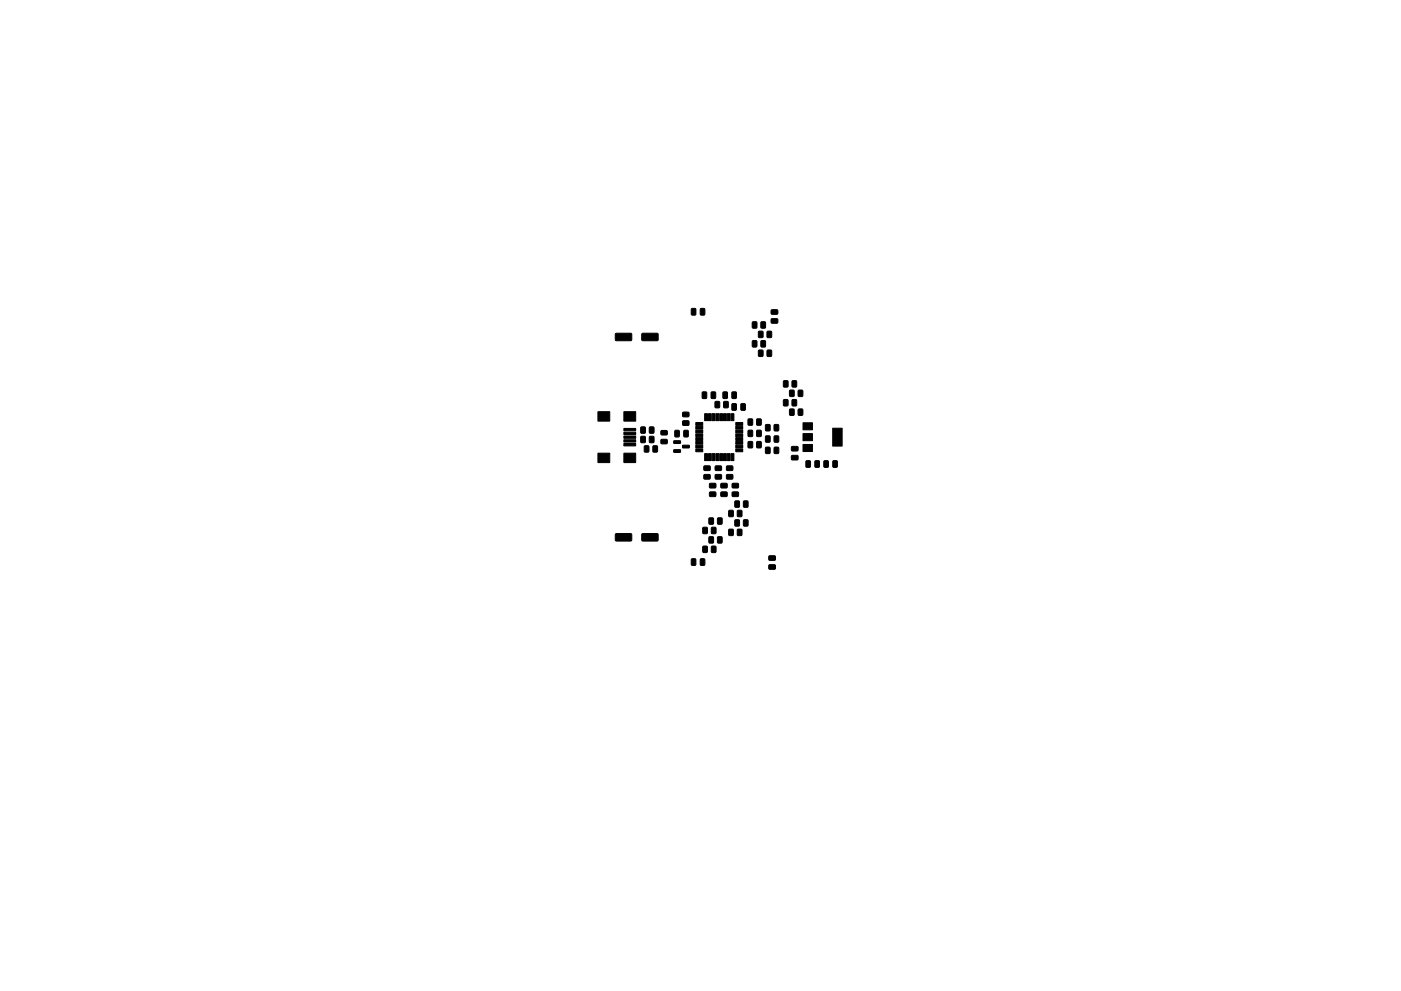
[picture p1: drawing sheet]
<svg xmlns="http://www.w3.org/2000/svg" width="297mm" height="210mm" viewBox="0 0 297 210" stroke-linecap="round" stroke-linejoin="round" font-family="sans-serif">
<g fill="#000" stroke="#000" stroke-width=".21">
<path d="M130.5 70.8l3.3-.1 .1 .2v1.2l-.2 .2h-3.1l-.1-.3zM136.1 70.8l3.3-.1 .1 .2v1.2l-.2 .2h-3.1l-.1-.3zM146.6 65.5l.7-.1 .2 .2 .1 1-.2 .3h-.6l-.2-.2zM148.5 65.5l.7-.1 .2 .2 .1 1-.2 .3h-.6l-.2-.2zM159.5 72.3l.8-.1 .2 .2v1l-.2 .2h-.6l-.2-.1zM159.5 68.3l.8-.1 .2 .2v1l-.2 .2h-.6l-.2-.1zM160.8 74.3l.8-.1 .2 .2v1l-.2 .2h-.6l-.2-.1zM161.4 72.3l.7-.1 .2 .2v1l-.1 .2h-.6l-.3-.1zM160.8 70.3l.8-.1 .2 .2v1l-.2 .2h-.6l-.2-.1zM161.4 68.3l.7-.1 .2 .2v1l-.1 .2h-.6l-.3-.1zM162.7 74.3l.7-.1 .2 .2v1l-.1 .2h-.6l-.3-.1zM162.7 70.3l.7-.1 .2 .2v1l-.1 .2h-.6l-.3-.1z"/>
<path d="M163.5 65.8l1.3-.1 .1 .2v.6l-.2 .2h-1.1l-.1-.3zM163.5 67.7l1.3-.1 .1 .2v.6l-.2 .2h-1.1l-.1-.3zM126.8 87.3h2.5v2h-2.5zM126.8 96.1h2.5v2h-2.5zM132.3 90.9h2.5v.5h-2.5zM132.3 91.7h2.5v.5h-2.5zM132.3 92.5h2.5v.5h-2.5zM132.3 93.3h2.5v.5h-2.5zM132.3 94.1h2.5v.5h-2.5zM132.3 87.3h2.5v2h-2.5zM132.3 96.1h2.5v2h-2.5zM135.9 90.6l.7-.1 .2 .2 .1 1-.2 .2h-.6l-.3-.1z"/>
<path d="M135.9 92.6l.7-.1 .2 .2 .1 1-.2 .2h-.6l-.3-.1zM136.6 94.6l.7-.1 .3 .2v1l-.2 .2h-.6l-.2-.1zM137.7 90.6l.7-.1 .3 .2v1l-.2 .2h-.6l-.2-.1zM137.7 92.6l.7-.1 .3 .2v1l-.2 .2h-.6l-.2-.1zM138.5 94.6l.7-.1 .2 .2v1l-.1 .2h-.7l-.2-.1zM140.2 91.4l1.1-.1 .2 .3v.5l-.2 .2h-1l-.2-.2zM140.2 93.3l1.1-.1 .2 .2v.6l-.2 .2h-1l-.2-.3zM142.9 93.5h1.3l.1 .5-1.4 .1zM142.9 95.4h1.3l.1 .5-1.4 .1zM143.1 91.3h.7l.2 .1 .1 1.1-.2 .2h-.6l-.2-.1zM144.7 94.5h1.4l.1 .5h-1.4zM144.8 89.3h1.1l.2 .2v.6l-.2 .2h-1l-.2-.3z"/>
<path d="M144.8 87.5l1.1-.1 .2 .3v.6l-.2 .1h-1l-.2-.2zM145 91.3h.7l.2 .1v1.1l-.1 .2h-.6l-.2-.1zM148.9 83.2l.7-.1 .2 .2 .1 1-.2 .3h-.6l-.2-.2zM147.5 89.6h1.5v.6h-1.5zM147.5 90.4h1.5v.6h-1.5zM147.5 91.2h1.5v.6h-1.5zM147.5 92h1.5v.6h-1.5zM147.5 92.8h1.5v.6h-1.5zM147.5 93.6h1.5v.6h-1.5zM147.5 94.4h1.5v.6h-1.5zM147.5 95.2h1.5v.6h-1.5zM149.4 96.2h.6v1.5h-.6z"/>
<path d="M149.4 87.8h.6v1.4h-.6zM149.3 98.9l1.1-.1 .2 .3v.6l-.3 .1h-.9l-.2-.2zM150.2 96.2h.6v1.5h-.6zM150.2 87.8h.6v1.4h-.6zM150.8 83.2l.7-.1 .2 .2 .1 1-.2 .3h-.6l-.2-.2zM151 96.2h.6v1.5h-.6zM151 87.8h.6v1.4h-.6zM151.8 96.2h.6v1.5h-.6zM151.8 87.8h.6v1.4h-.6zM152.6 96.2h.6v1.5h-.6zM152.6 87.8h.6v1.4h-.6zM151.6 85.2l.7-.1 .3 .2v1l-.2 .2h-.6l-.2-.1z"/>
<path d="M151.7 98.9l1.1-.1 .2 .3v.6l-.2 .1h-1l-.2-.2zM153.4 96.2h.6v1.5h-.6zM153.4 87.8h.6v1.4h-.6zM154.2 96.2h.6v1.5h-.6zM154.2 87.8h.6v1.4h-.6zM153.3 83.2l.7-.1 .2 .2v1l-.1 .3h-.6l-.2-.2zM153.5 85.2l.7-.1 .2 .2v1l-.1 .2h-.7l-.2-.1zM155 96.2h.6v1.5h-.6zM155 87.8h.6v1.4h-.6zM154.1 98.9l1.1-.1 .2 .3v.6l-.2 .1h-1l-.2-.2zM155.2 85.7l.7-.1 .2 .2 .1 1-.2 .3h-.6l-.2-.2zM155.2 83.2l.7-.1 .2 .2 .1 1-.2 .3h-.6l-.2-.2z"/>
<path d="M157.1 85.7l.7-.1 .2 .2v1l-.1 .3h-.6l-.2-.2zM156 95.2h1.5v.6h-1.5zM156 94.4h1.5v.6h-1.5zM156 93.6h1.5v.6h-1.5zM156 92.8h1.5v.6h-1.5zM156 92h1.5v.6h-1.5zM156 91.2h1.5v.6h-1.5zM156 90.4h1.5v.6h-1.5zM156 89.6h1.5v.6h-1.5zM158.6 88.9l.7-.1 .3 .2v1l-.2 .2h-.6l-.2-.1zM158.6 93.7l.7-.1 .3 .2v1l-.2 .2h-.6l-.2-.1zM158.6 91.3l.7-.1 .3 .2v1l-.2 .2h-.6l-.2-.1z"/>
<path d="M160.5 88.9l.7-.1 .2 .2v1l-.1 .2h-.7l-.2-.1zM160.5 93.7l.7-.1 .2 .2v1l-.1 .2h-.7l-.2-.1zM160.5 91.3l.7-.1 .2 .2v1l-.1 .2h-.7l-.2-.1zM162.3 92.5l.7-.1 .3 .2v1l-.2 .2h-.6l-.2-.1zM162.3 90.1l.7-.1 .3 .2v1l-.2 .2h-.6l-.2-.1zM162.3 94.9l.7-.1 .3 .2v1l-.2 .2h-.6l-.2-.1zM164.2 92.5l.7-.1 .2 .2v1l-.1 .2h-.7l-.2-.1zM164.2 90.1l.7-.1 .2 .2v1l-.1 .2h-.7l-.2-.1zM164.2 94.9l.7-.1 .2 .2v1l-.1 .2h-.7l-.2-.1zM166.1 80.8l.8-.1 .2 .2v1l-.2 .2h-.6l-.2-.1zM166.1 84.8l.8-.1 .2 .2v1l-.2 .2h-.6l-.2-.1zM167.4 82.8l.8-.1 .2 .2v1l-.2 .2h-.6l-.2-.1z"/>
<path d="M168 80.8l.7-.1 .2 .2v1l-.1 .2h-.6l-.3-.1zM167.4 86.8l.8-.1 .2 .2v1l-.2 .2h-.6l-.2-.1zM168 84.8l.7-.1 .2 .2v1l-.1 .2h-.6l-.3-.1zM167.8 94.8l1.3-.1 .1 .2v.6l-.2 .2h-1.1l-.1-.3zM167.8 96.7l1.3-.1 .1 .2v.6l-.2 .2h-1.1l-.1-.3zM169.3 82.8l.7-.1 .2 .2v1l-.1 .2h-.6l-.3-.1zM169.3 86.8l.7-.1 .2 .2v1l-.1 .2h-.6l-.3-.1zM170.3 89.7h2v1.5h-2zM170.3 92h2v1.5h-2zM170.3 94.3h2v1.5h-2zM170.9 97.8l.7-.1 .2 .2 .1 1-.2 .3h-.6l-.2-.2zM172.8 97.8l.7-.1 .2 .2v1l-.1 .3h-.6l-.2-.2z"/>
<path d="M174.7 97.8l.7-.1 .2 .2v1l-.1 .3h-.6l-.2-.2zM176.6 90.8h2v3.8h-2zM176.6 97.8l.7-.1 .2 .2 .1 1-.2 .3h-.6l-.2-.2zM130.5 113.3l3.3-.1 .1 .2v1.2l-.2 .2h-3.1l-.1-.3zM136.1 113.3l3.3-.1 .1 .2v1.2l-.2 .2h-3.1l-.1-.3zM146.6 118.6l.7-.1 .2 .2 .1 1-.2 .3h-.6l-.2-.2zM149 115.9l.8-.1 .2 .2v1l-.2 .2h-.6l-.2-.1zM149 111.9l.8-.1 .2 .2v1l-.2 .2h-.6l-.2-.1zM148.5 118.6l.7-.1 .2 .2 .1 1-.2 .3h-.6l-.2-.2zM149.3 100.7h1.1l.2 .2v.6l-.3 .2h-.9l-.2-.3zM150.3 113.9l.7-.1 .3 .2v1l-.2 .2h-.6l-.2-.1zM150.3 109.9l.7-.1 .3 .2v1l-.2 .2h-.6l-.2-.1z"/>
<path d="M150.9 115.9l.7-.1 .2 .2v1l-.1 .2h-.7l-.2-.1zM150.9 111.9l.7-.1 .2 .2v1l-.1 .2h-.7l-.2-.1zM150.5 102.6l1.1-.1 .2 .3v.6l-.2 .1h-1l-.2-.2zM150.5 104.4h1.1l.2 .2v.6l-.2 .2h-1l-.2-.3zM152.2 113.9l.7-.1 .2 .2v1l-.1 .2h-.7l-.2-.1zM152.2 109.9l.7-.1 .2 .2v1l-.1 .2h-.7l-.2-.1zM151.7 100.7h1.1l.2 .2v.6l-.2 .2h-1l-.2-.3zM152.9 104.4h1.1l.2 .2v.6l-.3 .2h-.9l-.2-.3zM152.9 102.6l1.1-.1 .2 .3v.6l-.3 .1h-.9l-.2-.2zM154.1 100.7h1.1l.2 .2v.6l-.2 .2h-1l-.2-.3zM154.5 112.3l.7-.1 .3 .2v1l-.2 .2h-.6l-.2-.1zM154.5 108.3l.7-.1 .3 .2v1l-.2 .2h-.6l-.2-.1z"/>
<path d="M155.3 102.6l1.1-.1 .2 .3v.6l-.3 .1h-.9l-.2-.2zM155.3 104.4h1.1l.2 .2v.6l-.3 .2h-.9l-.2-.3zM155.8 110.3l.8-.1 .2 .2v1l-.2 .2h-.6l-.2-.1zM155.8 106.3l.8-.1 .2 .2v1l-.2 .2h-.6l-.2-.1zM156.4 112.3l.7-.1 .2 .2v1l-.1 .2h-.6l-.3-.1zM156.4 108.3l.7-.1 .2 .2v1l-.1 .2h-.6l-.3-.1zM157.7 110.3l.7-.1 .2 .2v1l-.1 .2h-.6l-.3-.1zM157.7 106.3l.7-.1 .2 .2v1l-.1 .2h-.6l-.3-.1zM163 118l1.3-.1 .1 .2v.6l-.2 .2h-1.1l-.1-.3zM163 119.9l1.3-.1 .1 .2v.6l-.2 .2h-1.1l-.1-.3z"/>
</g>
</svg>
